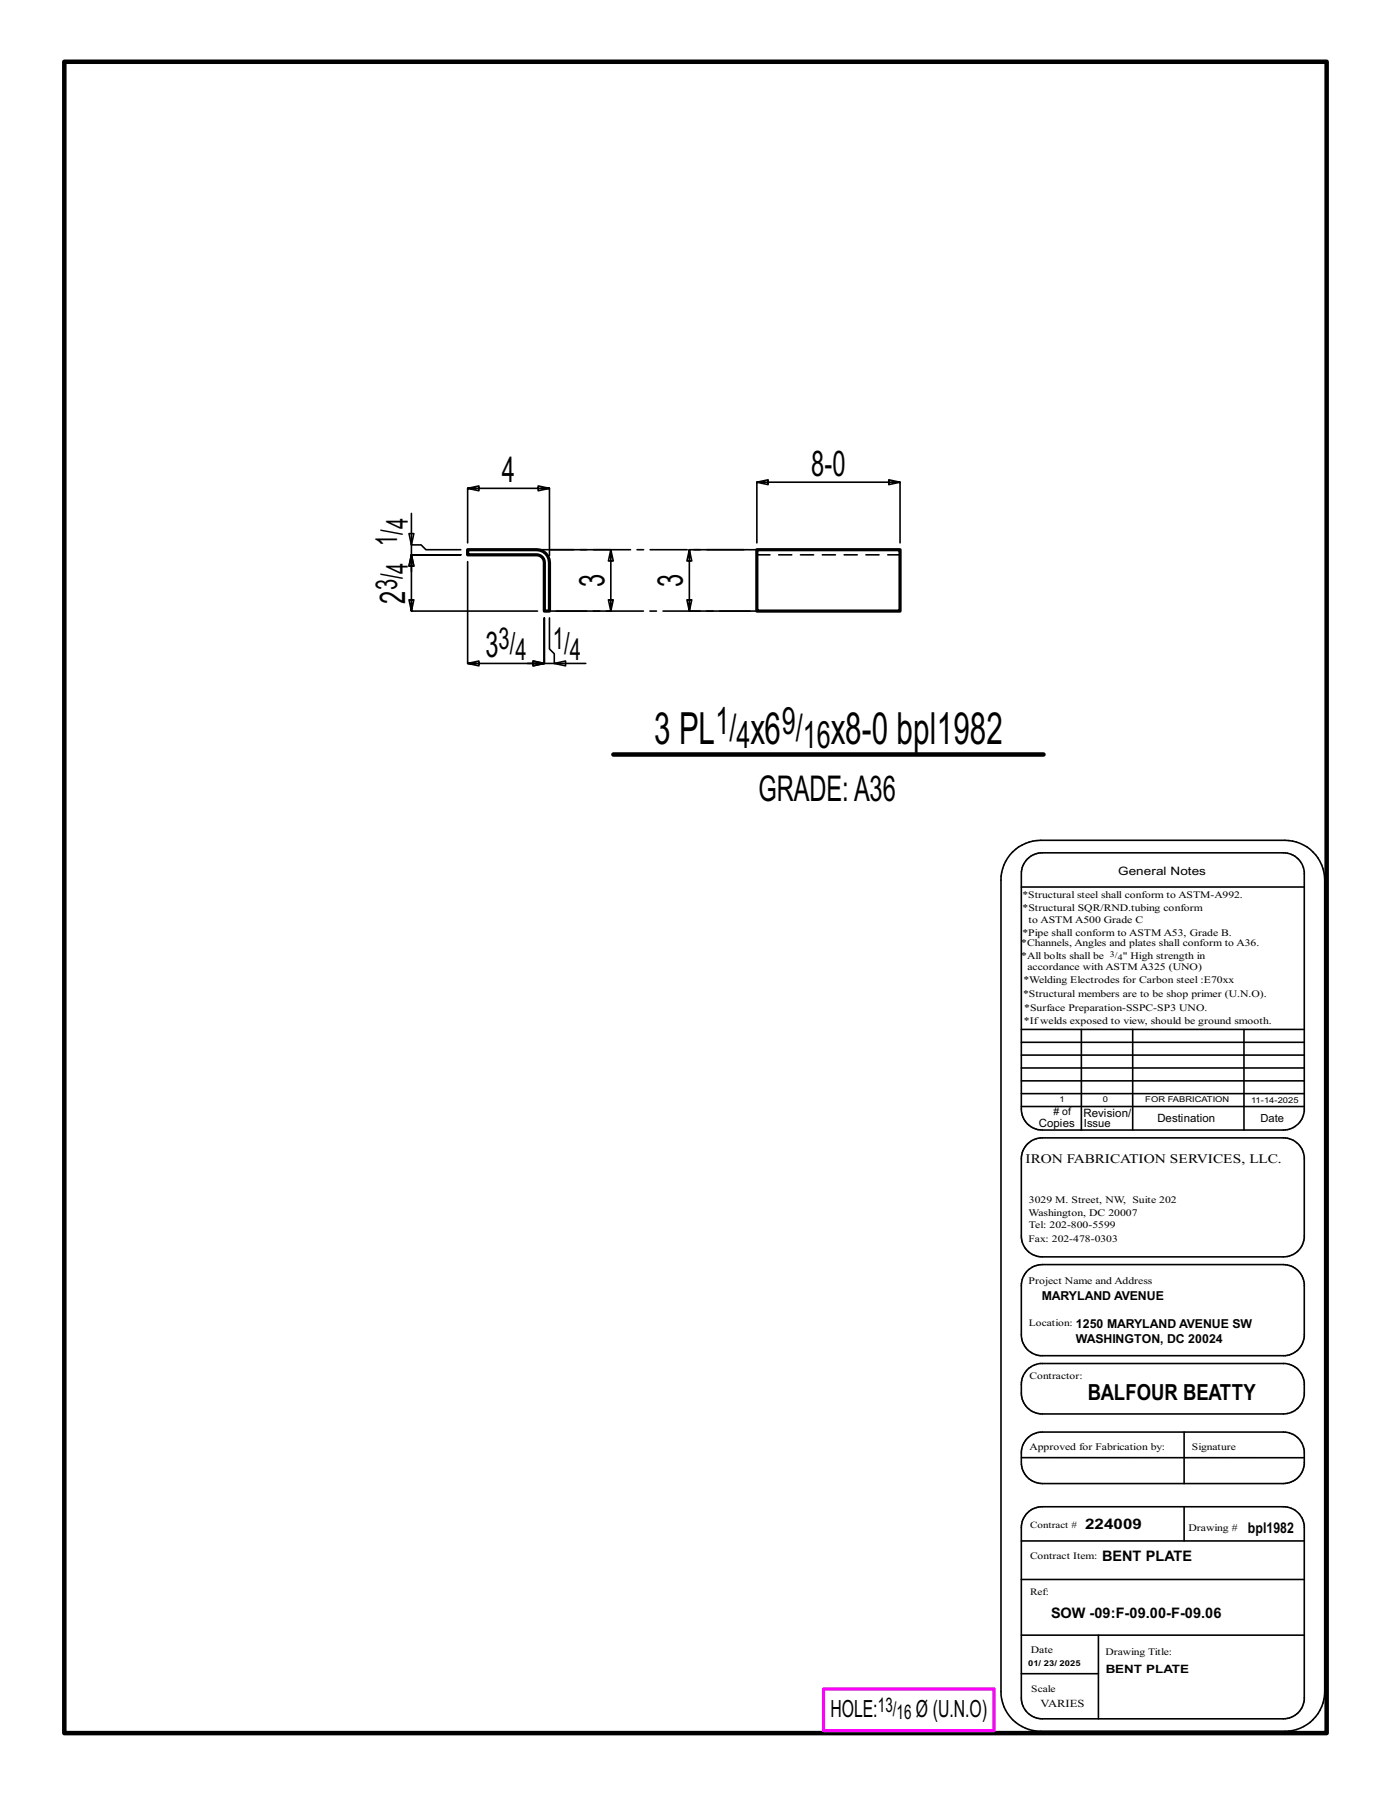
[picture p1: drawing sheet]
<svg xmlns="http://www.w3.org/2000/svg" width="216mm" height="279mm" viewBox="0 0 216 279" stroke-linecap="round" stroke-linejoin="round" font-family="sans-serif">
<defs><g id="words">
<g font-size="6.9">
<text x="101.6" y="115.6">3 PL</text>
<text x="116.5" y="115.6">x6</text>
<text x="129" y="115.6">x8-0 bpl1982</text>
</g>
<g font-size="5.9">
<text x="111" y="114">1/</text>
<text x="114.3" y="116.1">4</text>
<text x="121.3" y="114">9/</text>
<text x="124.6" y="116.1">16</text>
</g>
<g font-size="5.5">
<text x="77.9" y="74.8">4</text>
<text x="125.9" y="73.9">8-0</text>
<text x="62.9" y="93.7" transform="rotate(-90 62.9 93.7)">2</text>
<text x="93.8" y="91.1" transform="rotate(-90 93.8 91.1)">3</text>
<text x="106" y="91.1" transform="rotate(-90 106 91.1)">3</text>
<text x="75.3" y="102">3</text>
<text x="117.7" y="124.3">GRADE:A36</text>
</g>
<g font-size="4.7">
<text x="63.3" y="82.2" transform="rotate(-90 63.3 82.2)">4</text>
<text x="61.6" y="84.8" transform="rotate(-90 61.6 84.8)">1/</text>
<text x="63.3" y="89" transform="rotate(-90 63.3 89)">4</text>
<text x="61.6" y="91.6" transform="rotate(-90 61.6 91.6)">3/</text>
<text x="77.4" y="100.7">3/</text>
<text x="85.8" y="100.7">1/</text>
<text x="80" y="102.4">4</text>
<text x="88.4" y="102.4">4</text>
</g>
<g font-size="3.7">
<text x="128.9" y="266.6">HOLE:</text>
<text x="142.2" y="266.6">Ø (U.N.O)</text>
</g>
<text font-size="3.4" x="168.8" y="217.4">BALFOUR BEATTY</text>
<g font-size="3.1">
<text x="136.3" y="265.8">13/</text>
<text x="139.2" y="266.9">16</text>
</g>
<g font-size="2.3">
<text x="168.4" y="237.3">224009</text>
<text x="193.7" y="238">bpl1982</text>
<text x="171" y="242.3">BENT PLATE</text>
<text x="163.1" y="251.2">SOW -09:F-09.00-F-09.06</text>
</g>
<text font-size="2" x="159.2" y="180.5">IRON FABRICATION SERVICES, LLC.</text>
<g font-size="1.9">
<text x="161.7" y="201.8">MARYLAND AVENUE</text>
<text x="167" y="208.5">WASHINGTON, DC 20024</text>
<text x="167" y="206.1">1250 MARYLAND AVENUE SW</text>
</g>
<g font-size="1.8">
<text x="173.6" y="135.8">General Notes</text>
<text x="168.2" y="173.3">Revision/</text>
<text x="161.2" y="174.9">Copies</text>
<text x="179.6" y="174.2">Destination</text>
<text x="171.6" y="259.7">BENT PLATE</text>
</g>
<g font-size="1.7">
<text x="168.2" y="174.9">Issue</text>
<text x="195.7" y="174.2">Date</text>
<text x="161.5" y="265">VARIES</text>
</g>
<g font-size="1.6">
<text x="158.7" y="141.5">*Structural SQR/RND.tubing conform</text>
<text x="159.7" y="143.3">to ASTM A500 Grade C</text>
<text x="158.5" y="146.9">*Channels, Angles and plates shall conform to A36.</text>
<text x="158.5" y="148.8">*All bolts shall be</text>
<text x="158.7" y="145.2">*Pipe shall conform to ASTM A53, Grade B.</text>
<text x="174.3" y="148.8">&quot; High strength in</text>
<text x="158.8" y="154.8">*Structural members are to be shop primer (U.N.O).</text>
<text x="158.9" y="152.7">*Welding Electrodes for Carbon steel :E70xx</text>
<text x="159.5" y="150.6">accordance with ASTM A325 (UNO)</text>
<text x="158.9" y="158.9">*Ifwelds exposed to view, should be ground smooth.</text>
<text x="159" y="157">*Surface Preparation-SSPC-SP3 UNO.</text>
<text x="163.5" y="173.1"># of</text>
<text x="159.7" y="188.7">Washington, DC 20007</text>
<text x="159.7" y="190.6">Tel: 202-800-5599</text>
<text x="159.7" y="186.8">3029 M. Street, NW, Suite 202</text>
<text x="159.7" y="199.3">Project Name and Address</text>
<text x="159.8" y="225.1">Approved for Fabrication by:</text>
<text x="184.5" y="237.6">Drawing #</text>
<text x="160" y="256.6">Date</text>
</g>
<g font-size="1.5">
<text x="158.7" y="139.4">*Structural steel shall conform to ASTM-A992.</text>
<text x="159.7" y="192.7">Fax: 202-478-0303</text>
<text x="159.7" y="205.8">Location:</text>
<text x="159.8" y="214">Contractor:</text>
<text x="185" y="225.1">Signature</text>
<text x="159.9" y="237.1">Contract #</text>
<text x="159.9" y="241.9">Contract Item:</text>
<text x="159.9" y="247.6">Ref:</text>
<text x="171.6" y="256.9">Drawing Title:</text>
<text x="160.1" y="262.7">Scale</text>
</g>
<g font-size="1.3">
<text x="172.3" y="148.5">3/</text>
<text x="173.5" y="149">4</text>
</g>
<g font-size="1.2">
<text x="164.5" y="171.1">1</text>
<text x="171.2" y="171.1">0</text>
<text x="177.8" y="171.1">FOR FABRICATION</text>
<text x="194.2" y="171.2">11-14-2025</text>
<text x="159.6" y="258.7">01/ 23/ 2025</text>
</g>
</g></defs>
<g fill="none" stroke="#000" stroke-width=".25">
<path d="M63.9 79.7v4.9h1.5l.7 .7h5.4M63.5 82.8h.7l-.3 1.8zM63.9 86.1l.3 1.8h-.7zM63.9 86.1h7.6h-7.6l-.4 1.8h.7l-.3-1.8v8.8l-.4-1.8h.7l-.3 1.8h19.5M63.9 84.6v4.1M72.6 87.2v15.8l1.7 .4v-.8l-1.7 .4h11.9l-1.8 .4v-.8l1.8 .4v-7.1v7.1M72.6 84.3v-8.5l1.7 .4v-.8l-1.7 .4h12.7l-1.8 .4v-.8l1.8 .4v10.5M85.3 85.3h9.5l-.4 1.8h.8l-.4-1.8v9.6l-.4-1.8h.8l-.4 1.8h-8.5M85.3 95.9v4.8l.7 .8v1.5h4.9M116.4 85.3h-9.4l-.4 1.8h.8l-.4-1.8v9.6l-.4-1.8h.8l-.4 1.8h9.4M117.5 84.3v-9.4l1.7 .3v-.7l-1.7 .4h22.2l-1.8 .3v-.7l1.8 .4v9.4M81.9 103h4.1"/>
<path d="M82.7 102.6l1.8 .4-1.8 .4zM86 103l1.8-.4v.8zM157.2 132.3a6.3 6.3 0 0 1 4.3-1.9h37.9a6.2 6.2 0 0 1 6.2 6.2v126a6.2 6.2 0 0 1-6.2 6.1h-37.9a6.1 6.1 0 0 1-6.1-6.1v-126a6.1 6.1 0 0 1 1.8-4.3zM158.5 137.7h43.9M159.5 133.3a3.3 3.3 0 0 1 2.3-.9h37.4a3.3 3.3 0 0 1 3.2 2.9v37.2a3.2 3.2 0 0 1-3.2 2.9h-37.4a3.2 3.2 0 0 1-3.3-3.2v-36.6a3.2 3.2 0 0 1 1-2.3zM158.5 159.8h43.9M167.8 159.8v15.6M175.8 159.8v15.6M193.1 159.8v15.6M158.5 165.8h43.9M158.5 167.8h43.9M158.5 163.8h43.9"/>
<path d="M158.5 161.8h43.9M158.5 171.8h43.9M158.5 169.8h43.9M159.5 177.6a3.3 3.3 0 0 1 2.3-1h37.4a3.3 3.3 0 0 1 3.2 3v12.6a3.3 3.3 0 0 1-3.2 2.9h-37.4a3.2 3.2 0 0 1-3.3-3.2v-12a3.2 3.2 0 0 1 1-2.3zM159.5 197.2l1-.7 1.3-.2h37.4a3.3 3.3 0 0 1 3.2 2.9v8.3a3.2 3.2 0 0 1-2.9 2.9h-38.1a3.3 3.3 0 0 1-2.9-3.2v-8l.3-.9zM159.5 212.6l.7-.6 1.2-.4h37.8a3.2 3.2 0 0 1 3.2 3v2a3.3 3.3 0 0 1-3.2 2.9h-37.4a3.2 3.2 0 0 1-3.3-3.3v-1.3a3.3 3.3 0 0 1 1-2.3zM158.5 239.2h43.9M158.5 226.3h43.9M159.5 234.8a3.3 3.3 0 0 1 2.3-.9h37.4a3.3 3.3 0 0 1 3.2 2.9v27.1a3.3 3.3 0 0 1-3.2 2.9h-37.4a3.2 3.2 0 0 1-3.3-3.2v-26.5a3.2 3.2 0 0 1 1-2.3zM159.5 223.2a3.3 3.3 0 0 1 2.3-.9h37.4a3.3 3.3 0 0 1 3.2 2.9v2.1a3.3 3.3 0 0 1-3.2 3h-37.4a3.3 3.3 0 0 1-3.3-3.3v-1.5a3.2 3.2 0 0 1 1-2.3zM183.8 222.3v8M183.8 233.9v5.3"/>
<path d="M158.5 245.2h43.9M158.5 259.8h12M158.5 253.8h43.9M170.5 253.8v13"/>
</g>
<path d="M10 9.6h195.9v259.4h-195.9zM95.2 117.1h66.8" fill="none" stroke="#000" stroke-width=".7"/>
<path d="M127.8 262.2h26.5v6.4h-26.5z" fill="none" stroke="#f0f" stroke-width=".5"/>
<path d="M72.6 85.3h10.7a1.98 1.98 0 0 1 2 2v7.6h-.8v-7.6a1.19 1.19 0 0 0-1.2-1.2h-10.7zM117.5 85.3h22.2v9.6h-22.2z" fill="none" stroke="#000" stroke-width=".5"/>
<path d="M117.5 86.1h22.2" fill="none" stroke="#000" stroke-width=".25" stroke-dasharray="2 1.4"/>
<path d="M83.3 85.3h34.2M117.5 94.9h-32.2" fill="none" stroke="#000" stroke-width=".25" stroke-dasharray="5.8 1 1 1"/>
<use href="#words"/>
</svg>
